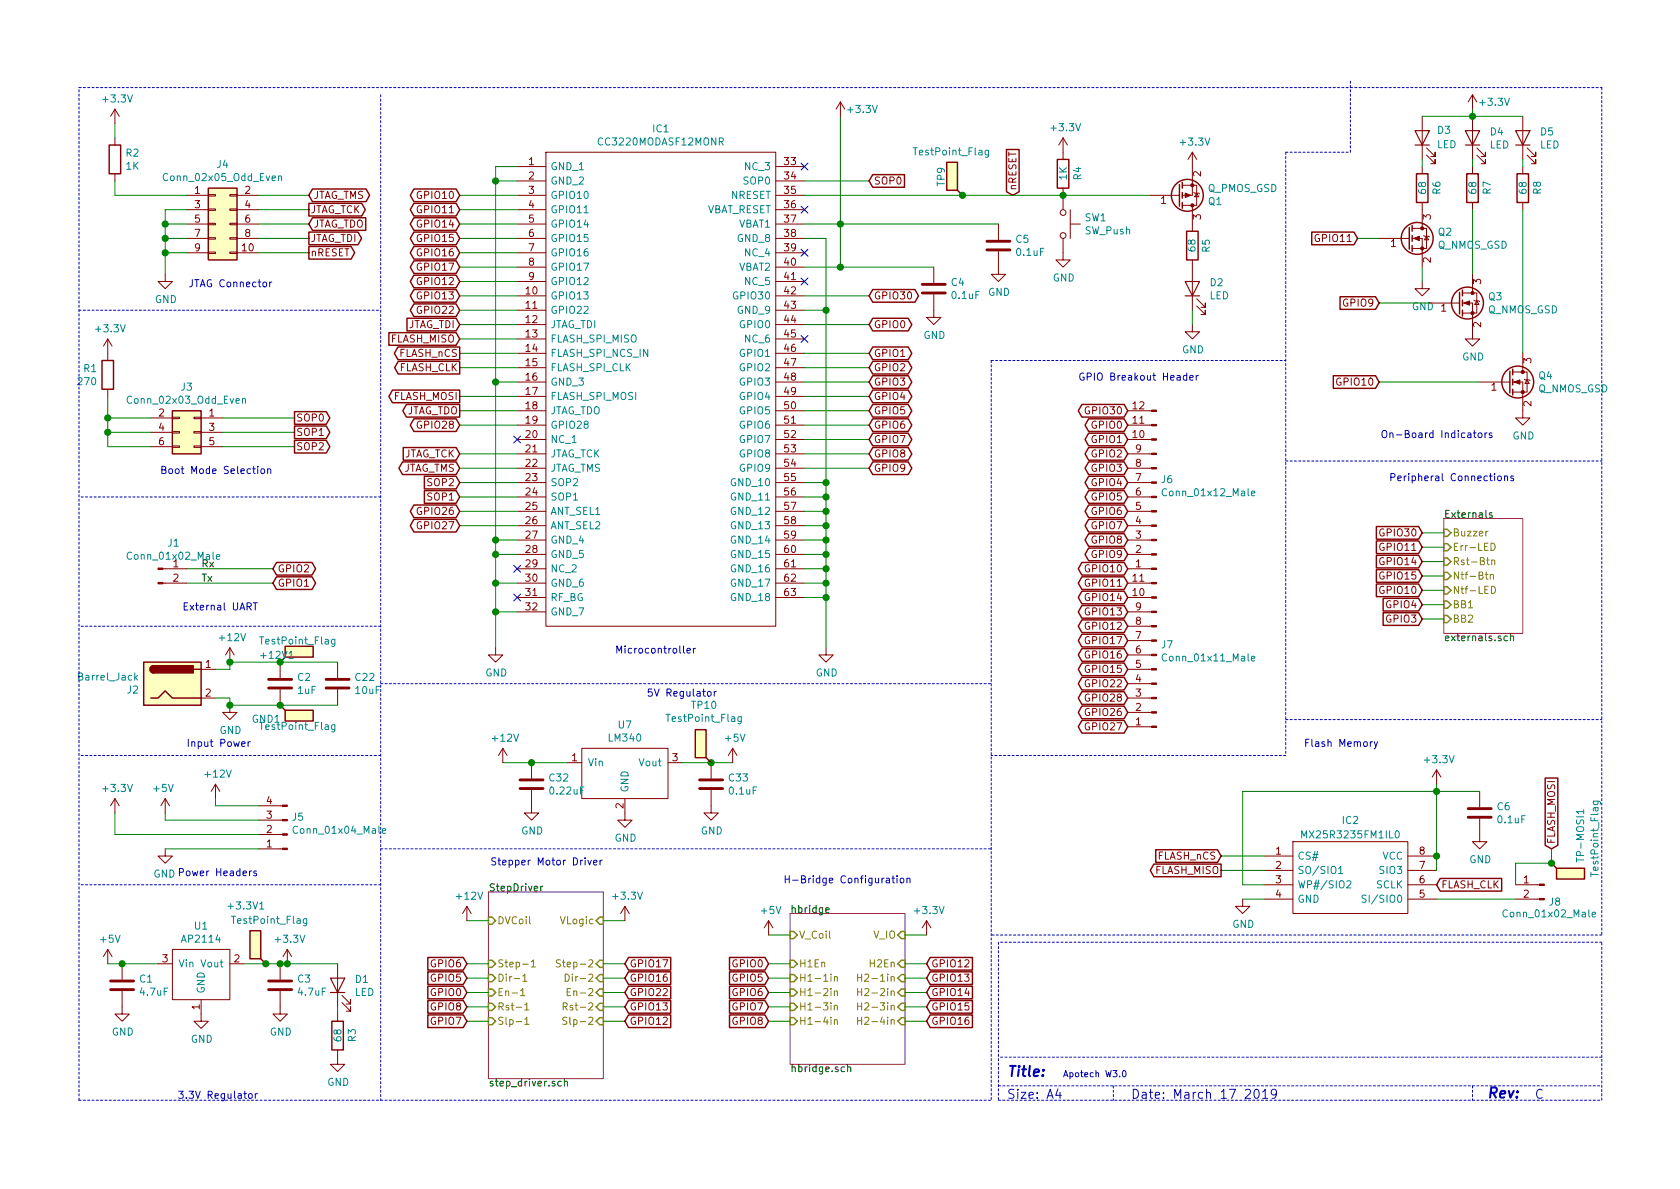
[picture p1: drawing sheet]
<svg xmlns="http://www.w3.org/2000/svg" width="297mm" height="210mm" viewBox="0 0 297 210" stroke-linecap="round" stroke-linejoin="round" font-family="sans-serif">
<defs><g id="words">
<g font-size="2.5" fill="#0000c2">
<text x="179.4" y="190.4">Title:</text>
<text x="263.8" y="194.2">Rev:</text>
</g>
<g font-size="2.2" fill="#0000c2">
<text x="179.3" y="194.3">Size: A4</text>
<text x="204.6" y="194.3">Date: March 17 2019</text>
<text x="271.4" y="194.3">C</text>
</g>
<g font-size="1.8" fill="#008484">
<text x="18.4" y="18.1">+3.3V</text>
<text x="115.5" y="23.4">IC1</text>
<text x="150.1" y="20">+3.3V</text>
<text x="186" y="23.2">+3.3V</text>
<text x="254.2" y="23.7">D3</text>
<text x="261.8" y="18.7">+3.3V</text>
<text x="263.5" y="23.9">D4</text>
<text x="272.4" y="23.9">D5</text>
<text x="22.3" y="27.7">R2</text>
<text x="38.4" y="29.7">J4</text>
<text x="106.1" y="25.7">CC3220MODASF12MONR</text>
<text x="161.9" y="27.5">TestPoint_Flag</text>
<text x="208.9" y="25.7">+3.3V</text>
<text x="254.1" y="26.2">LED</text>
<text x="263.4" y="26.3">LED</text>
<text x="272.3" y="26.3">LED</text>
<text x="22.3" y="30">1K</text>
<text x="29.3" y="32">Conn_02x05_Odd_Even</text>
<text x="97.3" y="30.1">GND_1</text>
<text x="97.3" y="32.6">GND_2</text>
<text x="97.3" y="35.2">GPIO10</text>
<text x="129.2" y="35.2">NRESET</text>
<text x="131.7" y="32.6">SOP0</text>
<text x="131.9" y="30.1">NC_3</text>
<text x="167.1" y="32.9" transform="rotate(-90 167.1 32.9)">TP9</text>
<text x="188.6" y="31.8" transform="rotate(-90 188.6 31.8)">1K</text>
<text x="191.2" y="31.8" transform="rotate(-90 191.2 31.8)">R4</text>
<text x="213.5" y="34">Q_PMOS_GSD</text>
<text x="252.1" y="34.2" transform="rotate(-90 252.1 34.2)">68</text>
<text x="254.7" y="34.3" transform="rotate(-90 254.7 34.3)">R6</text>
<text x="261" y="34.2" transform="rotate(-90 261 34.2)">68</text>
<text x="263.6" y="34.3" transform="rotate(-90 263.6 34.3)">R7</text>
<text x="269.9" y="34.2" transform="rotate(-90 269.9 34.2)">68</text>
<text x="272.5" y="34.3" transform="rotate(-90 272.5 34.3)">R8</text>
<text x="97.3" y="37.7">GPIO11</text>
<text x="97.3" y="40.3">GPIO14</text>
<text x="124.7" y="37.7">VBAT_RESET</text>
<text x="130.6" y="40.3">VBAT1</text>
<text x="191.8" y="39.1">SW1</text>
<text x="191.8" y="41.4">SW_Push</text>
<text x="213.7" y="36.3">Q1</text>
<text x="254.3" y="41.7">Q2</text>
<text x="97.3" y="42.8">GPIO15</text>
<text x="97.3" y="45.3">GPIO16</text>
<text x="97.3" y="47.9">GPIO17</text>
<text x="130.5" y="42.8">GND_8</text>
<text x="130.6" y="47.9">VBAT2</text>
<text x="131.9" y="45.3">NC_4</text>
<text x="179.7" y="42.9">C5</text>
<text x="179.8" y="45.3">0.1uF</text>
<text x="211.4" y="44.4" transform="rotate(-90 211.4 44.4)">68</text>
<text x="213.9" y="44.6" transform="rotate(-90 213.9 44.6)">R5</text>
<text x="254.2" y="44">Q_NMOS_GSD</text>
<text x="27.4" y="53.6">GND</text>
<text x="97.3" y="53">GPIO13</text>
<text x="97.3" y="50.4">GPIO12</text>
<text x="130" y="53">GPIO30</text>
<text x="131.9" y="50.4">NC_5</text>
<text x="168.2" y="50.6">C4</text>
<text x="168.4" y="52.9">0.1uF</text>
<text x="174.7" y="52.3">GND</text>
<text x="186.1" y="49.8">GND</text>
<text x="213.8" y="52.9">LED</text>
<text x="214" y="50.6">D2</text>
<text x="263.2" y="53.1">Q3</text>
<text x="17.1" y="58.8">+3.3V</text>
<text x="97.3" y="55.5">GPIO22</text>
<text x="97.3" y="58">JTAG_TDI</text>
<text x="130.5" y="55.5">GND_9</text>
<text x="131" y="58">GPIO0</text>
<text x="163.3" y="59.9">GND</text>
<text x="263.1" y="55.4">Q_NMOS_GSD</text>
<text x="14.8" y="65.8">R1</text>
<text x="97.3" y="60.6">FLASH_SPI_MISO</text>
<text x="97.3" y="63.1">FLASH_SPI_NCS_IN</text>
<text x="97.3" y="65.7">FLASH_SPI_CLK</text>
<text x="131" y="63.1">GPIO1</text>
<text x="131" y="65.7">GPIO2</text>
<text x="131.9" y="60.6">NC_6</text>
<text x="209" y="62.5">GND</text>
<text x="258.5" y="63.7">GND</text>
<text x="13.9" y="68.1">270</text>
<text x="22.9" y="71.4">Conn_02x03_Odd_Even</text>
<text x="32.1" y="69.1">J3</text>
<text x="97.3" y="68.2">GND_3</text>
<text x="97.3" y="70.7">FLASH_SPI_MOSI</text>
<text x="131" y="68.2">GPIO3</text>
<text x="131" y="70.7">GPIO4</text>
<text x="272" y="69.4">Q_NMOS_GSD</text>
<text x="272.1" y="67.1">Q4</text>
<text x="97.3" y="73.3">JTAG_TDO</text>
<text x="97.3" y="75.8">GPIO28</text>
<text x="131" y="73.3">GPIO5</text>
<text x="131" y="75.8">GPIO6</text>
<text x="267.4" y="77.7">GND</text>
<text x="97.3" y="78.4">NC_1</text>
<text x="97.3" y="80.9">JTAG_TCK</text>
<text x="97.3" y="83.4">JTAG_TMS</text>
<text x="131" y="78.4">GPIO7</text>
<text x="131" y="80.9">GPIO8</text>
<text x="131" y="83.4">GPIO9</text>
<text x="97.3" y="86">SOP2</text>
<text x="97.3" y="88.5">SOP1</text>
<text x="129.5" y="86">GND_10</text>
<text x="129.5" y="88.5">GND_11</text>
<text x="205.4" y="85.4">J6</text>
<text x="206" y="87.8">Conn_01x12_Male</text>
<text x="97.3" y="91.1">ANT_SEL1</text>
<text x="97.3" y="93.6">ANT_SEL2</text>
<text x="129.5" y="91.1">GND_12</text>
<text x="129.5" y="93.6">GND_13</text>
<text x="23" y="99">Conn_01x02_Male</text>
<text x="29.7" y="96.7">J1</text>
<text x="97.3" y="96.1">GND_4</text>
<text x="97.3" y="98.7">GND_5</text>
<text x="97.3" y="101.2">NC_2</text>
<text x="129.5" y="96.1">GND_14</text>
<text x="129.5" y="98.7">GND_15</text>
<text x="129.5" y="101.2">GND_16</text>
<text x="97.3" y="103.8">GND_6</text>
<text x="97.3" y="106.3">RF_BG</text>
<text x="129.5" y="103.8">GND_17</text>
<text x="129.5" y="106.3">GND_18</text>
<text x="38.9" y="113.4">+12V</text>
<text x="46.3" y="114">TestPoint_Flag</text>
<text x="97.3" y="108.8">GND_7</text>
<text x="46.4" y="116.5">+12V1</text>
<text x="85.8" y="119.6">GND</text>
<text x="144.2" y="119.6">GND</text>
<text x="205.4" y="114.6">J7</text>
<text x="206" y="117">Conn_01x11_Male</text>
<text x="14.1" y="120.3">Barrel_Jack</text>
<text x="22.5" y="122.7">J2</text>
<text x="52.7" y="120.4">C2</text>
<text x="52.7" y="122.7">1uF</text>
<text x="62.9" y="120.4">C22</text>
<text x="62.9" y="122.7">10uF</text>
<text x="122.4" y="125.3">TP10</text>
<text x="38.8" y="129.8">GND</text>
<text x="44.6" y="127.8">GND1</text>
<text x="46.3" y="129.1">TestPoint_Flag</text>
<text x="87.2" y="131.2">+12V</text>
<text x="107.7" y="131.1">LM340</text>
<text x="109.4" y="128.8">U7</text>
<text x="118.2" y="127.7">TestPoint_Flag</text>
<text x="128.3" y="131.2">+5V</text>
<text x="36.4" y="137.5">+12V</text>
<text x="103.9" y="135.5">Vin</text>
<text x="113.2" y="135.5">Vout</text>
<text x="252" y="135">+3.3V</text>
<text x="18.4" y="140">+3.3V</text>
<text x="27.2" y="140">+5V</text>
<text x="97.2" y="138.2">C32</text>
<text x="97.4" y="140.5">0.22uF</text>
<text x="111.1" y="140.2" transform="rotate(-90 111.1 140.2)">GND</text>
<text x="128.9" y="138.2">C33</text>
<text x="129" y="140.5">0.1uF</text>
<text x="264.7" y="143.3">C6</text>
<text x="51.7" y="145.1">J5</text>
<text x="52.3" y="147.4">Conn_01x04_Male</text>
<text x="92.2" y="147.6">GND</text>
<text x="108.7" y="148.8">GND</text>
<text x="123.9" y="147.6">GND</text>
<text x="230.8" y="148.3">MX25R3235FM1IL0</text>
<text x="237.4" y="145.7">IC2</text>
<text x="264.9" y="145.6">0.1uF</text>
<text x="27.1" y="155.2">GND</text>
<text x="229.4" y="152">CS#</text>
<text x="229.4" y="154.6">SO/SIO1</text>
<text x="244.1" y="154.6">SIO3</text>
<text x="244.4" y="152">VCC</text>
<text x="259.8" y="152.6">GND</text>
<text x="280.1" y="151.9" transform="rotate(-90 280.1 151.9)">TP-MOSI1</text>
<text x="282.6" y="154.6" transform="rotate(-90 282.6 154.6)">TestPoint_Flag</text>
<text x="40.6" y="160.8">+3.3V1</text>
<text x="80.8" y="159.1">+12V</text>
<text x="108.5" y="159.1">+3.3V</text>
<text x="134.7" y="161.6">+5V</text>
<text x="161.9" y="161.6">+3.3V</text>
<text x="229.4" y="157.1">WP#/SIO2</text>
<text x="229.4" y="159.6">GND</text>
<text x="242" y="159.6">SI/SIO0</text>
<text x="243.3" y="157.1">SCLK</text>
<text x="274" y="160.1">J8</text>
<text x="17.8" y="166.7">+5V</text>
<text x="32.4" y="166.7">AP2114</text>
<text x="34.4" y="164.4">U1</text>
<text x="41.4" y="163.4">TestPoint_Flag</text>
<text x="48.8" y="166.7">+3.3V</text>
<text x="217.9" y="164.1">GND</text>
<text x="266.3" y="162.2">Conn_01x02_Male</text>
<text x="24.7" y="173.8">C1</text>
<text x="31.5" y="171.1">Vin</text>
<text x="35.7" y="171.1">Vout</text>
<text x="52.7" y="173.8">C3</text>
<text x="62.9" y="173.8">D1</text>
<text x="24.9" y="176.1">4.7uF</text>
<text x="36.2" y="175.8" transform="rotate(-90 36.2 175.8)">GND</text>
<text x="52.8" y="176.1">4.7uF</text>
<text x="62.7" y="176.1">LED</text>
<text x="19.8" y="183.1">GND</text>
<text x="33.7" y="184.4">GND</text>
<text x="47.7" y="183.1">GND</text>
<text x="60.4" y="184.1" transform="rotate(-90 60.4 184.1)">68</text>
<text x="62.9" y="184.2" transform="rotate(-90 62.9 184.2)">R3</text>
<text x="57.9" y="192">GND</text>
</g>
<g font-size="1.8" fill="#840000">
<text x="93.5" y="29.2">1</text>
<text x="138.7" y="29.2">33</text>
<text x="34.4" y="34.3">1</text>
<text x="43.3" y="34.3">2</text>
<text x="55.4" y="35.2">JTAG_TMS</text>
<text x="74.1" y="35.2">GPIO10</text>
<text x="93.5" y="31.7">2</text>
<text x="93.5" y="34.3">3</text>
<text x="138.7" y="31.7">34</text>
<text x="138.7" y="34.3">35</text>
<text x="154.5" y="32.6">SOP0</text>
<text x="179.7" y="33.8" transform="rotate(-90 179.7 33.8)">nRESET</text>
<text x="212.3" y="31.2" transform="rotate(-90 212.3 31.2)">2</text>
<text x="34.4" y="36.8">3</text>
<text x="34.4" y="39.4">5</text>
<text x="34.4" y="41.9">7</text>
<text x="43.3" y="36.8">4</text>
<text x="43.3" y="39.4">6</text>
<text x="43.3" y="41.9">8</text>
<text x="54.9" y="37.7">JTAG_TCK</text>
<text x="55.4" y="40.3">JTAG_TDO</text>
<text x="74.1" y="37.7">GPIO11</text>
<text x="74.1" y="40.3">GPIO14</text>
<text x="93.5" y="36.8">4</text>
<text x="93.5" y="39.4">5</text>
<text x="93.5" y="41.9">6</text>
<text x="138.7" y="36.8">36</text>
<text x="138.7" y="39.4">37</text>
<text x="138.7" y="41.9">38</text>
<text x="205.3" y="36.1">1</text>
<text x="212.3" y="38.8" transform="rotate(-90 212.3 38.8)">3</text>
<text x="253" y="38.8" transform="rotate(-90 253 38.8)">3</text>
<text x="34.4" y="44.4">9</text>
<text x="42.8" y="44.4">10</text>
<text x="54.9" y="45.3">nRESET</text>
<text x="54.9" y="42.8">JTAG_TDI</text>
<text x="74.1" y="42.8">GPIO15</text>
<text x="74.1" y="45.3">GPIO16</text>
<text x="74.1" y="47.9">GPIO17</text>
<text x="93.5" y="44.4">7</text>
<text x="93.5" y="47">8</text>
<text x="138.7" y="44.4">39</text>
<text x="138.7" y="47">40</text>
<text x="232.8" y="42.8">GPIO11</text>
<text x="245.9" y="43.7">1</text>
<text x="253" y="46.5" transform="rotate(-90 253 46.5)">2</text>
<text x="74.1" y="50.4">GPIO12</text>
<text x="74.1" y="53">GPIO13</text>
<text x="93" y="52.1">10</text>
<text x="93.5" y="49.5">9</text>
<text x="138.7" y="49.5">41</text>
<text x="138.7" y="52.1">42</text>
<text x="154.5" y="53">GPIO30</text>
<text x="261.9" y="50.3" transform="rotate(-90 261.9 50.3)">3</text>
<text x="71.9" y="58">JTAG_TDI</text>
<text x="74.1" y="55.5">GPIO22</text>
<text x="93" y="54.6">11</text>
<text x="93" y="57.1">12</text>
<text x="93" y="59.7">13</text>
<text x="138.7" y="54.6">43</text>
<text x="138.7" y="57.1">44</text>
<text x="138.7" y="59.7">45</text>
<text x="154.5" y="58">GPIO0</text>
<text x="237.6" y="54.2">GPIO9</text>
<text x="249.6" y="54.9">GND 1</text>
<text x="261.9" y="57.9" transform="rotate(-90 261.9 57.9)">2</text>
<text x="69.1" y="60.6">FLASH_MISO</text>
<text x="70.5" y="65.7">FLASH_CLK</text>
<text x="70.6" y="63.1">FLASH_nCS</text>
<text x="93" y="62.2">14</text>
<text x="93" y="64.8">15</text>
<text x="138.7" y="62.2">46</text>
<text x="138.7" y="64.8">47</text>
<text x="154.5" y="63.1">GPIO1</text>
<text x="154.5" y="65.7">GPIO2</text>
<text x="270.8" y="64.2" transform="rotate(-90 270.8 64.2)">3</text>
<text x="69.6" y="70.7">FLASH_MOSI</text>
<text x="93" y="67.3">16</text>
<text x="93" y="69.8">17</text>
<text x="138.7" y="67.3">48</text>
<text x="138.7" y="69.8">49</text>
<text x="154.5" y="68.2">GPIO3</text>
<text x="154.5" y="70.7">GPIO4</text>
<text x="236.7" y="68.2">GPIO10</text>
<text x="263.7" y="69.1">1</text>
<text x="270.8" y="71.9" transform="rotate(-90 270.8 71.9)">2</text>
<text x="28.1" y="73.7">2</text>
<text x="28.1" y="76.2">4</text>
<text x="37" y="73.7">1</text>
<text x="37" y="76.2">3</text>
<text x="52.3" y="74.5">SOP0</text>
<text x="52.3" y="77.1">SOP1</text>
<text x="71.6" y="73.3">JTAG_TDO</text>
<text x="74.1" y="75.8">GPIO28</text>
<text x="93" y="72.4">18</text>
<text x="93" y="74.9">19</text>
<text x="93" y="77.5">20</text>
<text x="138.7" y="72.4">50</text>
<text x="138.7" y="74.9">51</text>
<text x="138.7" y="77.5">52</text>
<text x="154.5" y="73.3">GPIO5</text>
<text x="154.5" y="75.8">GPIO6</text>
<text x="192.2" y="73.3">GPIO30</text>
<text x="193.2" y="75.8">GPIO0</text>
<text x="200.3" y="77.5">10</text>
<text x="200.3" y="74.9">11</text>
<text x="200.3" y="72.4">12</text>
<text x="28.1" y="78.7">6</text>
<text x="37" y="78.7">5</text>
<text x="52.3" y="79.6">SOP2</text>
<text x="71.1" y="83.4">JTAG_TMS</text>
<text x="71.1" y="80.9">JTAG_TCK</text>
<text x="93" y="80">21</text>
<text x="93" y="82.5">22</text>
<text x="138.7" y="80">53</text>
<text x="138.7" y="82.5">54</text>
<text x="154.5" y="78.4">GPIO7</text>
<text x="154.5" y="80.9">GPIO8</text>
<text x="154.5" y="83.4">GPIO9</text>
<text x="193.2" y="78.4">GPIO1</text>
<text x="193.2" y="80.9">GPIO2</text>
<text x="193.2" y="83.4">GPIO3</text>
<text x="200.8" y="82.5">8</text>
<text x="200.8" y="80">9</text>
<text x="75.8" y="88.5">SOP1</text>
<text x="75.8" y="86">SOP2</text>
<text x="93" y="85.1">23</text>
<text x="93" y="87.6">24</text>
<text x="138.7" y="85.1">55</text>
<text x="138.7" y="87.6">56</text>
<text x="193.2" y="86">GPIO4</text>
<text x="193.2" y="88.5">GPIO5</text>
<text x="200.8" y="87.6">6</text>
<text x="200.8" y="85.1">7</text>
<text x="74.1" y="91.1">GPIO26</text>
<text x="74.1" y="93.6">GPIO27</text>
<text x="93" y="90.2">25</text>
<text x="93" y="92.7">26</text>
<text x="93" y="95.2">27</text>
<text x="138.7" y="90.2">57</text>
<text x="138.7" y="92.7">58</text>
<text x="138.7" y="95.2">59</text>
<text x="193.2" y="91.1">GPIO6</text>
<text x="193.2" y="93.6">GPIO7</text>
<text x="200.8" y="95.2">3</text>
<text x="200.8" y="92.7">4</text>
<text x="200.8" y="90.2">5</text>
<text x="244.3" y="94.9">GPIO30</text>
<text x="30.6" y="100.3">1</text>
<text x="49" y="101.2">GPIO2</text>
<text x="93" y="97.8">28</text>
<text x="93" y="100.3">29</text>
<text x="138.7" y="97.8">60</text>
<text x="138.7" y="100.3">61</text>
<text x="192.2" y="101.2">GPIO10</text>
<text x="193.2" y="96.1">GPIO8</text>
<text x="193.2" y="98.7">GPIO9</text>
<text x="200.8" y="100.3">1</text>
<text x="200.8" y="97.8">2</text>
<text x="244.3" y="97.4">GPIO11</text>
<text x="244.3" y="99.9">GPIO14</text>
<text x="30.6" y="102.9">2</text>
<text x="49" y="103.8">GPIO1</text>
<text x="93" y="102.9">30</text>
<text x="93" y="105.4">31</text>
<text x="93" y="107.9">32</text>
<text x="138.7" y="102.9">62</text>
<text x="138.7" y="105.4">63</text>
<text x="192.2" y="103.8">GPIO11</text>
<text x="192.2" y="106.3">GPIO14</text>
<text x="200.3" y="105.4">10</text>
<text x="200.3" y="102.9">11</text>
<text x="200.8" y="107.9">9</text>
<text x="244.3" y="105">GPIO10</text>
<text x="244.3" y="102.5">GPIO15</text>
<text x="245.3" y="107.6">GPIO4</text>
<text x="192.2" y="111.4">GPIO12</text>
<text x="192.2" y="108.8">GPIO13</text>
<text x="192.2" y="113.9">GPIO17</text>
<text x="200.8" y="113">7</text>
<text x="200.8" y="110.5">8</text>
<text x="245.3" y="110.1">GPIO3</text>
<text x="36.3" y="118.1">1</text>
<text x="192.2" y="119">GPIO15</text>
<text x="192.2" y="116.5">GPIO16</text>
<text x="200.8" y="118.1">5</text>
<text x="200.8" y="115.6">6</text>
<text x="36.3" y="123.2">2</text>
<text x="192.2" y="121.5">GPIO22</text>
<text x="192.2" y="124.1">GPIO28</text>
<text x="200.8" y="125.7">2</text>
<text x="200.8" y="123.2">3</text>
<text x="200.8" y="120.6">4</text>
<text x="192.2" y="126.6">GPIO26</text>
<text x="192.2" y="129.2">GPIO27</text>
<text x="200.8" y="128.3">1</text>
<text x="101.1" y="134.6">1</text>
<text x="118.9" y="134.6">3</text>
<text x="47.1" y="142.2">4</text>
<text x="110.2" y="143" transform="rotate(-90 110.2 143)">2</text>
<text x="47.1" y="149.9">1</text>
<text x="47.1" y="147.3">2</text>
<text x="47.1" y="144.8">3</text>
<text x="275" y="149.3" transform="rotate(-90 275 149.3)">FLASH_MOSI</text>
<text x="204.2" y="154.6">FLASH_MISO</text>
<text x="204.7" y="152">FLASH_nCS</text>
<text x="225.6" y="151.1">1</text>
<text x="225.6" y="153.7">2</text>
<text x="251" y="153.7">7</text>
<text x="251" y="151.1">8</text>
<text x="225.6" y="156.2">3</text>
<text x="225.6" y="158.7">4</text>
<text x="251" y="158.7">5</text>
<text x="251" y="156.2">6</text>
<text x="254.8" y="157.1">FLASH_CLK</text>
<text x="269.4" y="156.2">1</text>
<text x="269.4" y="158.7">2</text>
<text x="28.7" y="170.2">3</text>
<text x="41.4" y="170.2">2</text>
<text x="76.4" y="171.1">GPIO6</text>
<text x="76.4" y="173.6">GPIO5</text>
<text x="111.3" y="171.1">GPIO17</text>
<text x="111.3" y="173.6">GPIO16</text>
<text x="129.7" y="171.1">GPIO0</text>
<text x="129.7" y="173.6">GPIO5</text>
<text x="164.6" y="171.1">GPIO12</text>
<text x="164.6" y="173.6">GPIO13</text>
<text x="35.3" y="178.5" transform="rotate(-90 35.3 178.5)">1</text>
<text x="76.4" y="176.1">GPIO0</text>
<text x="76.4" y="178.7">GPIO8</text>
<text x="111.3" y="176.1">GPIO22</text>
<text x="111.3" y="178.7">GPIO13</text>
<text x="129.7" y="176.1">GPIO6</text>
<text x="129.7" y="178.7">GPIO7</text>
<text x="164.6" y="176.1">GPIO14</text>
<text x="164.6" y="178.7">GPIO15</text>
<text x="76.4" y="181.2">GPIO7</text>
<text x="111.3" y="181.2">GPIO12</text>
<text x="129.7" y="181.2">GPIO8</text>
<text x="164.6" y="181.2">GPIO16</text>
</g>
<g font-size="1.8" fill="#0000c2">
<text x="34.2" y="50.8">JTAG Connector</text>
<text x="193" y="67.3">GPIO Breakout Header</text>
<text x="247.1" y="77.5">On-Board Indicators</text>
<text x="30.8" y="83.8">Boot Mode Selection</text>
<text x="248.1" y="85.1">Peripheral Connections</text>
<text x="33.3" y="107.9">External UART</text>
<text x="110.3" y="115.6">Microcontroller</text>
<text x="114.3" y="123.2">5V Regulator</text>
<text x="34.3" y="132.1">Input Power</text>
<text x="232" y="132.1">Flash Memory</text>
<text x="32.9" y="154.9">Power Headers</text>
<text x="89.1" y="153">Stepper Motor Driver</text>
<text x="141.7" y="156.2">H-Bridge Configuration</text>
<text x="33.3" y="194.3">3.3V Regulator</text>
</g>
<g font-size="1.8">
<text x="255.3" y="91.6">Externals</text>
<text x="35.6" y="100.3">Rx</text>
<text x="35.6" y="102.9">Tx</text>
<text x="255.3" y="113.4">externals.sch</text>
<text x="86.4" y="157.6">StepDriver</text>
<text x="139.7" y="161.4">hbridge</text>
<text x="139.7" y="189.6">hbridge.sch</text>
<text x="86.4" y="192.1">step_driver.sch</text>
</g>
<g font-size="1.8" fill="#848400">
<text x="256.8" y="94.9">Buzzer</text>
<text x="256.8" y="97.4">Err-LED</text>
<text x="256.8" y="99.9">Rst-Btn</text>
<text x="256.8" y="102.5">Ntf-Btn</text>
<text x="256.8" y="105">Ntf-LED</text>
<text x="256.8" y="107.6">BB1</text>
<text x="256.8" y="110.1">BB2</text>
<text x="87.9" y="163.4">DVCoil</text>
<text x="99.3" y="163.4">VLogic</text>
<text x="141.2" y="166">V_Coil</text>
<text x="154.5" y="166">V_IO</text>
<text x="87.9" y="171.1">Step-1</text>
<text x="87.9" y="173.6">Dir-1</text>
<text x="99.7" y="171.1">Step-2</text>
<text x="101.1" y="173.6">Dir-2</text>
<text x="141.2" y="171.1">H1En</text>
<text x="141.2" y="173.6">H1-1in</text>
<text x="153.1" y="173.6">H2-1in</text>
<text x="154" y="171.1">H2En</text>
<text x="87.9" y="176.1">En-1</text>
<text x="87.9" y="178.7">Rst-1</text>
<text x="100.7" y="178.7">Rst-2</text>
<text x="101.3" y="176.1">En-2</text>
<text x="141.2" y="176.1">H1-2in</text>
<text x="141.2" y="178.7">H1-3in</text>
<text x="153.1" y="176.1">H2-2in</text>
<text x="153.1" y="178.7">H2-3in</text>
<text x="87.9" y="181.2">Slp-1</text>
<text x="100.8" y="181.2">Slp-2</text>
<text x="141.2" y="181.2">H1-4in</text>
<text x="153.1" y="181.2">H2-4in</text>
</g>
<text font-size="1.6" fill="#0000c2" x="189.1" y="190.5">Apotech W3.0</text>
</g></defs>
<g fill="none" stroke="#840000" stroke-width=".18">
<path d="M20.3 19.3v2.5M20.3 19.3l-.7 1.3M20.3 19.3l.8 1.3M148.6 18l-.8 1.3M148.6 18v2.6M148.6 18l.8 1.3M260.3 16.8v2.5M260.3 16.8l-.7 1.2M260.3 16.8l.8 1.2M20.3 24.4v1.2M20.3 30.7v1.3M33 34.5h3.8"/>
<path d="M33 37.1h3.8M33 39.6h3.8M36.8 39.5h1.3v.2h-1.3zM36.8 37h1.3v.2h-1.3zM36.8 34.4h1.3v.3h-1.3zM40.6 39.5h1.3v.2h-1.3zM40.6 37h1.3v.2h-1.3zM40.6 34.4h1.3v.3h-1.3zM41.9 34.5h3.8M41.9 37.1h3.8M41.9 39.6h3.8M91.4 29.5h5.1"/>
<path d="M91.4 32h5.1M91.4 34.5h5.1M91.4 37.1h5.1M91.4 39.6h5.1M96.5 26.9h40.7v83.8h-40.7zM137.2 29.5h5M137.2 32h5M137.2 34.5h5M137.2 37.1h5M137.2 39.6h5M170.2 34.5h.1M176.5 39.6v2.8"/>
<path d="M188 24.4v3.8M188 33.3v3.8M188 24.4l-.8 1.2M188 24.4l.7 1.2M189.2 39.6h1.8M189.2 37.1v5.1M203.2 34.5h5.1M208.3 34.5h.2M209 32.8h2.6v3.5h-.8M209 36.3h1.8M210.8 26.9v7.6h-1.8M210.8 36.3v4.6"/>
<path d="M210.8 26.9l-.7 1.3M210.8 26.9l.8 1.3M211.1 34l.1 .2h.8l.1 .1M211.6 34.2l.4 .6h-.8zM251.5 20.6v7.6M251.5 29.5v1.2M251.5 35.8v4.6M252.2 27.4l1.5 1.6v-.8v.8h-.7M252.2 26.2l1.5 1.5v-.8v.8h-.7M260.3 20.6v7.6M260.3 29.5v1.2M260.3 35.8v1.3"/>
<path d="M261.1 27.4l1.5 1.6v-.8v.8h-.7M261.1 26.2l1.5 1.5v-.8v.8h-.7M269.2 20.6v7.6M269.2 29.5v1.2M269.2 35.8v1.3M270 27.4l1.5 1.6v-.8v.8h-.7M270 26.2l1.5 1.5v-.8v.8h-.7M19 59.9v3.8M19 59.9l-.7 1.3M19 59.9l.8 1.3M29.2 48.5v1.3h1.3l-1.3 1.2-1.3-1.2h1.3M33 42.2h3.8"/>
<path d="M33 44.7h3.8M36.8 44.6h1.3v.2h-1.3zM36.8 42h1.3v.3h-1.3zM40.6 44.6h1.3v.2h-1.3zM40.6 42h1.3v.3h-1.3zM41.9 42.2h3.8M41.9 44.7h3.8M91.4 52.3h5.1M91.4 54.9h5.1M91.4 57.4h5.1M91.4 59.9h5.1M91.4 42.2h5.1"/>
<path d="M91.4 44.7h5.1M91.4 47.2h5.1M91.4 49.8h5.1M137.2 52.3h5M137.2 54.9h5M137.2 57.4h5M137.2 59.9h5M137.2 42.2h5M137.2 44.7h5M137.2 47.2h5M137.2 49.8h5M165.1 52.1v4h1.3l-1.3 1.3-1.3-1.3h1.3"/>
<path d="M165.1 47.2v2.8M176.5 44.4v4.1h1.3l-1.3 1.3-1.2-1.3h1.2M188 42.2v3.8h1.2l-1.2 1.2-1.3-1.2h1.3M210.8 57.4v1.3h1.3l-1.3 1.2-1.3-1.2h1.3M210.8 46v8.9M211.6 54.1l1.5 1.5v-.7v.7h-.8M211.6 52.8l1.5 1.6v-.8v.8h-.8M243.8 42.2h5.1M249 42.2h.2M249.7 42.2h1.8v5M249.7 40.4h1.8M251.5 49.8v1.2h1.2l-1.2 1.3-1.3-1.3h1.3"/>
<path d="M251.5 40.4h.7v3.5h-2.5M251.7 41.7l.1 .1h.8l.1 .1M252.2 41.8l.4 .6h-.8zM252.7 53.6h5.1M257.9 53.6h.2M258.6 53.6h1.7v6.3h1.3l-1.3 1.3-1.2-1.3h1.2M258.6 51.8h1.7M260.3 51.8h.8v3.6h-2.5M260.3 48.5v3.3M260.6 53.1l.1 .1h.8l.1 .1M261.1 53.2l.4 .6h-.8zM19 68.8v1.3"/>
<path d="M26.7 73.9h3.8M26.7 76.4h3.8M26.7 79h3.8M30.5 78.9h1.2v.2h-1.2zM30.5 76.3h1.2v.3h-1.2zM30.5 73.8h1.2v.2h-1.2zM34.3 78.9h1.3v.2h-1.3zM34.3 76.3h1.3v.3h-1.3zM34.3 73.8h1.3v.2h-1.3zM35.6 73.9h3.8M35.6 76.4h3.8M35.6 79h3.8"/>
<path d="M91.4 62.5h5.1M91.4 65h5.1M91.4 67.6h5.1M91.4 70.1h5.1M91.4 72.6h5.1M91.4 75.2h5.1M91.4 77.7h5.1M137.2 62.5h5M137.2 65h5M137.2 67.6h5M137.2 70.1h5M137.2 72.6h5"/>
<path d="M137.2 75.2h5M137.2 77.7h5M199.4 72.6h4.2M199.4 75.2h4.2M199.4 77.7h4.2M261.6 67.6h5.1M266.8 67.6h.2M267.5 67.6h1.7v6.3h1.3l-1.3 1.3-1.2-1.3h1.2M267.5 65.8h1.7M269.2 65.8h.8v3.5h-2.5M269.2 62.5v3.3M269.5 67.1l.1 .1h.8l.1 .1"/>
<path d="M270 67.2l.4 .6h-.8zM91.4 80.3h5.1M91.4 82.8h5.1M91.4 85.3h5.1M91.4 87.9h5.1M91.4 90.4h5.1M91.4 93h5.1M91.4 95.5h5.1M91.4 98h5.1M137.2 80.3h5M137.2 82.8h5M137.2 85.3h5"/>
<path d="M137.2 87.9h5M137.2 90.4h5M137.2 93h5M137.2 95.5h5M137.2 98h5M199.4 80.3h4.2M199.4 82.8h4.2M199.4 85.3h4.2M199.4 87.9h4.2M199.4 90.4h4.2M199.4 93h4.2M199.4 95.5h4.2"/>
<path d="M199.4 98h4.2M28.8 100.6h4.2M28.8 103.1h4.2M35.6 118.4h2.5M40.6 114.5l-.7 1.3M40.6 114.5v2.6M40.6 114.5l.8 1.3M49.5 117.1v2.8M59.7 117.1v2.8M87.6 114.5v1.3h1.3l-1.3 1.3-1.2-1.3h1.2M91.4 100.6h5.1M91.4 103.1h5.1"/>
<path d="M91.4 105.7h5.1M91.4 108.2h5.1M137.2 100.6h5M137.2 103.1h5M137.2 105.7h5M146 114.5v1.3h1.3l-1.3 1.3-1.2-1.3h1.2M199.4 100.6h4.2M199.4 103.1h4.2M199.4 105.7h4.2M199.4 108.2h4.2M199.4 118.4h4.2M199.4 110.7h4.2"/>
<path d="M199.4 113.3h4.2M199.4 115.8h4.2M35.6 123.4h2.5M38.1 138.7l-.8 1.2M38.1 138.7v2.5M38.1 138.7l.8 1.2M40.6 124.7v1.3h1.3l-1.3 1.2-1.2-1.2h1.2M49.5 124.7h.1M49.5 121.9v2.8M59.7 121.9v2.8M88.9 132.3l-.8 1.3M88.9 132.3v2.6"/>
<path d="M88.9 132.3l.8 1.3M94 139.7v4.1h1.2l-1.2 1.2-1.3-1.2h1.3M94 134.9v2.8M100.3 134.9h2.6M102.9 132.3h15.2v8.9h-15.2zM118.1 134.9h2.5M125.7 139.7v4.1h1.3l-1.3 1.2-1.2-1.2h1.2M125.7 134.9h.1M125.7 134.9v2.8M129.5 132.3l-.7 1.3M129.5 132.3v2.6M129.5 132.3l.8 1.3"/>
<path d="M199.4 123.4h4.2M199.4 120.9h4.2M199.4 126h4.2M199.4 128.5h4.2M254 136.1l-.8 1.3M254 136.1v2.6M254 136.1l.8 1.3M261.6 139.9v2.8M20.3 141.2v2.6M20.3 141.2l-.7 1.3M20.3 141.2l.8 1.3M29.2 150.1v1.3h-1.3l1.3 1.2 1.3-1.2h-1.3"/>
<path d="M29.2 141.2l.8 1.3M29.2 141.2v2.6M29.2 141.2l-.8 1.3M45.7 142.5h4.2M45.7 145h4.2M45.7 147.6h4.2M45.7 150.1h4.2M110.5 141.2v3.8h1.3l-1.3 1.3-1.3-1.3h1.3M219.7 159v1.3h1.3l-1.3 1.2-1.3-1.2h1.3M223.5 151.4h5.1M223.5 153.9h5.1M223.5 156.5h5.1"/>
<path d="M223.5 159h5.1M228.6 148.8h20.3v12.7h-20.3zM248.9 151.4h5.1M248.9 153.9h5.1M248.9 156.5h5.1M248.9 159h5.1M261.6 144.8v4h1.3l-1.3 1.3-1.3-1.3h1.3M268 156.5h4.2M268 159h4.2M274.3 152.6h.1M19 167.9v2.5M19 167.9l-.7 1.3"/>
<path d="M19 167.9l.8 1.3M21.6 175.3v4h1.3l-1.3 1.3-1.3-1.3h1.3M21.6 170.4v2.8M27.9 170.4h2.6M30.5 167.9h10.1v8.9h-10.1zM35.6 176.8v3.8h1.2l-1.2 1.3-1.3-1.3h1.3M40.6 170.4h2.6M47 170.4h.1M49.5 175.3v4h1.3l-1.3 1.3-1.2-1.3h1.2M49.5 170.4v2.8M50.8 167.9l-.8 1.3M50.8 167.9v2.5"/>
<path d="M50.8 167.9l.8 1.3M59.7 170.4v7.6M59.7 179.3v1.3M60.5 177.3l1.5 1.5v-.8v.8h-.8M60.5 176l1.5 1.5v-.7v.7h-.8M82.5 160.3l-.7 1.2M82.5 160.3v2.5M82.5 160.3l.8 1.2M110.5 160.3l-.8 1.2M110.5 160.3v2.5M110.5 160.3l.8 1.2M135.9 162.8l-.8 1.3"/>
<path d="M135.9 162.8v2.5M135.9 162.8l.8 1.3M163.8 162.8l-.7 1.3M163.8 162.8v2.5M163.8 162.8l.8 1.3M59.7 185.7v2.5h1.3l-1.3 1.3-1.3-1.3h1.3"/>
<circle cx="188" cy="37.6" r=".51"/>
<circle cx="188" cy="41.7" r=".51"/>
</g>
<g fill="none" stroke="#008484" stroke-width=".18">
<path d="M49.3 31.2l.1-.1 .3 .1 .1 .7M49.3 31.1v.8M103.3 37.6h.7M174.8 26.6v1l-.3 .2h-.3M174.8 26.6h-.4l-.2 .2 .1 .6h.5M42.9 70.6l.2-.1h.3v.8M42.9 70.5v.8M38.3 98.5l.6-.1-.1-.3h-.4l-.1 .1v.7h.5M221.3 87.2l.6-.1-.1-.2-.4-.1-.1 .2v.6h.5M24 119.8l.3 .5M24.3 119.4l-.5 .5M51.1 116.4h.7"/>
<path d="M59.2 113v1.1l-.2 .2-.4-.1M59.2 113.1l-.3-.1-.3 .3 .1 .5h.5M221.3 116.5l.6-.1-.1-.3-.4-.1-.1 .2v.6h.5M59.2 128.2v1l-.2 .2h-.4M59.2 128.2h-.3l-.3 .2 .1 .6h.5M131.1 126.7v1.1l-.3 .2-.3-.1M131.1 126.8l-.4-.1-.2 .3 .1 .5h.5M67.6 146.9l.6-.1-.1-.2-.3-.1-.2 .2 .1 .6h.4M230.1 148.2v-1.3l.5 .9 .4-.9v1.3M236.7 153.6l.4-.4v1.3M236.7 154.5h.7M238.1 155.9l.5-.2 .2 .2 .1 .2-.1 .2-.7 .7h.8"/>
<path d="M241.5 158.4l-.5-.1-.1 .1v.4l.5 .2 .1 .3-.2 .3-.5-.1M246.8 147l.2-.1a.67 .67 0 0 1 .4 .6 .67 .67 0 0 1-.4 .7l-.3-.5zM280 143.2v.7M281.7 141.7h1l.3 .2-.1 .3M281.8 141.7l-.1 .3 .2 .3 .6-.1v-.5M45.9 160.8h.8M54.2 162.5v1l-.2 .2-.3-.1M54.2 162.5h-.3l-.3 .2 .1 .5h.5M281.5 161.7l.6-.1v-.2l-.4-.1-.2 .2 .1 .6h.5"/>
</g>
<g fill="none" stroke="#008400" stroke-width=".18">
<path d="M260.3 19.3v1.3M20.3 32v2.5h12.7M20.3 21.8v2.6M29.2 39.6h3.8M33 37.1h-3.8v11.4M45.7 39.6h8.9M45.7 34.5h8.9M45.7 37.1h8.9M81.3 39.6h10.1M81.3 34.5h10.1M81.3 37.1h10.1M87.6 32h3.8"/>
<path d="M91.4 29.5h-3.8v85M142.2 32h11.5M142.2 39.6h34.3M142.2 34.5h61M148.6 20.6v26.6M251.5 28.2v1.3M251.5 20.6h17.7M260.3 28.2v1.3M260.3 37.1v11.4M269.2 28.2v1.3M269.2 37.1v25.4M29.2 42.2h3.8"/>
<path d="M29.2 44.7h3.8M45.7 42.2h8.9M45.7 44.7h8.9M81.3 42.2h10.1M81.3 54.9h10.1M81.3 44.7h10.1M81.3 47.2h10.1M81.3 49.8h10.1M81.3 52.3h10.1M81.3 57.4h10.1M81.3 59.9h10.1M142.2 42.2h3.8v72.3"/>
<path d="M142.2 54.9h3.8M142.2 47.2h22.9M142.2 52.3h11.5M142.2 57.4h11.5M210.8 54.9v2.5M240 42.2h3.8M243.8 53.6h8.9M251.5 47.2v2.6M19 73.9h7.7M19 76.4h7.7M19 70.1v8.9h7.7M39.4 73.9h12.7"/>
<path d="M39.4 76.4h12.7M39.4 79h12.7M81.3 62.5h10.1M81.3 65h10.1M81.3 70.1h10.1M81.3 72.6h10.1M81.3 75.2h10.1M87.6 67.6h3.8M142.2 67.6h11.5M142.2 62.5h11.5M142.2 65h11.5M142.2 70.1h11.5"/>
<path d="M142.2 72.6h11.5M142.2 75.2h11.5M142.2 77.7h11.5M243.8 67.6h17.8M81.3 85.3h10.1M81.3 87.9h10.1M81.3 90.4h10.1M81.3 93h10.1M81.3 80.3h10.1M81.3 82.8h10.1M87.6 95.5h3.8M87.6 98h3.8"/>
<path d="M142.2 95.5h3.8M142.2 98h3.8M142.2 85.3h3.8M142.2 87.9h3.8M142.2 90.4h3.8M142.2 93h3.8M142.2 80.3h11.5M142.2 82.8h11.5M251.5 99.3h3.8M251.5 96.8h3.8M251.5 94.2h3.8M33 103.1h15.3"/>
<path d="M33 100.6h15.3M59.7 117.1h-19.1v1.3h-2.5M87.6 103.1h3.8M87.6 108.2h3.8M142.2 103.1h3.8M142.2 100.6h3.8M142.2 105.7h3.8M251.5 109.5h3.8M251.5 106.9h3.8M251.5 104.4h3.8M251.5 101.8h3.8M38.1 123.4h2.5v1.3h19.1"/>
<path d="M88.9 134.9h11.4M120.6 134.9h8.9M254 138.7v15.2M261.6 139.9h-41.9v16.6h3.8M20.3 143.8v3.8h25.4M29.2 143.8v1.2h16.5M29.2 150.1h16.5M38.1 141.2v1.3h7.6M215.9 151.4h7.6M215.9 153.9h7.6M219.7 159h3.8M254 159h14"/>
<path d="M274.3 150.1v2.5h-6.3v3.9M19 170.4h8.9M43.2 170.4h16.5M59.7 178v1.3M82.5 170.4h3.9M82.5 162.8h3.9M82.5 173h3.9M82.5 175.5h3.9M82.5 178h3.9M106.7 170.4h3.8M106.7 162.8h3.8M106.7 173h3.8"/>
<path d="M106.7 175.5h3.8M106.7 178h3.8M135.9 170.4h3.8M135.9 173h3.8M135.9 175.5h3.8M135.9 178h3.8M135.9 165.3h3.8M160 170.4h3.8M160 173h3.8M160 175.5h3.8M160 178h3.8M160 165.3h3.8"/>
<path d="M82.5 180.6h3.9M106.7 180.6h3.8M135.9 180.6h3.8M160 180.6h3.8"/>
</g>
<g fill="#008400" stroke="#008400" stroke-width=".25">
<circle cx="87.6" cy="95.5" r=".51"/>
<circle cx="87.6" cy="98" r=".51"/>
<circle cx="87.6" cy="103.1" r=".51"/>
<circle cx="87.6" cy="108.2" r=".51"/>
<circle cx="146.1" cy="87.9" r=".51"/>
<circle cx="146.1" cy="90.4" r=".51"/>
<circle cx="146.1" cy="93" r=".51"/>
<circle cx="146.1" cy="95.5" r=".51"/>
<circle cx="146.1" cy="98" r=".51"/>
<circle cx="148.6" cy="39.6" r=".51"/>
<circle cx="148.6" cy="47.2" r=".51"/>
<circle cx="29.2" cy="44.7" r=".51"/>
<circle cx="29.2" cy="42.2" r=".51"/>
<circle cx="29.2" cy="39.6" r=".51"/>
<circle cx="40.6" cy="124.7" r=".51"/>
<circle cx="254" cy="151.4" r=".51"/>
<circle cx="254" cy="139.9" r=".51"/>
<circle cx="260.3" cy="20.6" r=".51"/>
<circle cx="19" cy="76.4" r=".51"/>
<circle cx="19" cy="73.9" r=".51"/>
<circle cx="87.6" cy="32" r=".51"/>
<circle cx="87.6" cy="67.6" r=".51"/>
<circle cx="146.1" cy="100.6" r=".51"/>
<circle cx="146.1" cy="103.1" r=".51"/>
<circle cx="146.1" cy="105.7" r=".51"/>
<circle cx="146.1" cy="54.9" r=".51"/>
<circle cx="146.1" cy="85.3" r=".51"/>
<circle cx="49.5" cy="117.1" r=".51"/>
<circle cx="188" cy="34.5" r=".51"/>
<circle cx="21.6" cy="170.4" r=".51"/>
<circle cx="49.5" cy="170.4" r=".51"/>
<circle cx="47" cy="170.4" r=".51"/>
<circle cx="49.5" cy="124.7" r=".51"/>
<circle cx="274.3" cy="152.6" r=".51"/>
<circle cx="50.8" cy="170.4" r=".51"/>
<circle cx="170.2" cy="34.5" r=".51"/>
<circle cx="94" cy="134.9" r=".51"/>
<circle cx="125.7" cy="134.9" r=".51"/>
<circle cx="40.6" cy="117.1" r=".51"/>
</g>
<g fill="none" stroke="#000084" stroke-width=".18">
<path d="M141.6 28.8l1.2 1.3M141.6 36.5l1.2 1.2M142.8 28.8l-1.2 1.3M142.8 36.5l-1.2 1.2M141.6 44.1l1.2 1.2M141.6 49.2l1.2 1.2M141.6 59.3l1.2 1.2M142.8 49.2l-1.2 1.2M142.8 44.1l-1.2 1.2M142.8 59.3l-1.2 1.2M90.8 77.1l1.2 1.2M92 77.1l-1.2 1.2"/>
<path d="M90.8 100l1.2 1.2M92 100l-1.2 1.2M90.8 105l1.2 1.3M92 105l-1.2 1.3"/>
</g>
<g fill="none" stroke="#840000" stroke-width=".51">
<path d="M163.1 51.8h4M163.1 50.3h4M174.5 44.2h4.1M174.5 42.7h4.1M47.5 121.7h4.1M47.5 120.1h4.1M57.7 121.7h4M57.7 120.1h4M91.9 139.4h4.1M91.9 137.9h4.1M123.7 139.4h4.1M123.7 137.9h4.1"/>
<path d="M259.6 144.5h4.1M259.6 143h4.1M19.6 175h4M19.6 173.5h4M47.5 175h4.1M47.5 173.5h4.1"/>
</g>
<path d="M250.2 23.1h2.5l-1.2 2.5zM250.2 25.6h2.5M259.1 23.1h2.5l-1.3 2.5zM259.1 25.6h2.5M268 23.1h2.5l-1.3 2.5zM268 25.6h2.5M209.5 49.8h2.6l-1.3 2.5zM209.5 52.3h2.6M58.4 173h2.6l-1.3 2.5zM58.4 175.5h2.6" fill="none" stroke="#840000" stroke-width=".2"/>
<g fill="none" stroke="#840000" stroke-width=".25">
<path d="M19.3 25.6h2v5.1h-2zM36.8 33.3h5.1v12.7h-5.1zM54.6 36h9.4l.6 1.1-.6 1.1h-9.4zM55.2 38.5h9.5v2.2h-9.5l-.6-1.1zM55.2 33.4h9.5l.7 1.1-.7 1.2h-9.5l-.6-1.2zM73.2 33.4h7.4l.7 1.1-.7 1.2h-7.4l-.7-1.2zM73.2 36h7.4l.7 1.1-.7 1.1h-7.4l-.7-1.1zM73.2 38.5h7.4l.7 1.1-.7 1.1h-7.4l-.7-1.1zM154.3 30.9h5.6v2.2h-5.6l-.6-1.1zM167.4 28.7h1.9v4.9h-1.9zM169.3 33.6l.9 .9M178 26.4h2.2v7.5l-1.1 .6-1.1-.6z"/>
<path d="M186.9 28.2h2.1v5.1h-2.1zM208.5 32.6v3.8M209 32.3v1M209 34v1M209 35.8v1M249.7 39.9v1M250.4 30.7h2.1v5.1h-2.1zM259.3 30.7h2.1v5.1h-2.1zM268.2 30.7h2.1v5.1h-2.1zM54.6 43.6h7.5l.6 1.1-.6 1.1h-7.5zM54.6 41h8.7l.6 1.2-.6 1.1h-8.7zM68.8 58.8h11.8l.7 1.1-.7 1.2h-11.8z"/>
<path d="M72 56.3h8.6l.7 1.1-.7 1.1h-8.6zM73.2 41h7.4l.7 1.2-.7 1.1h-7.4l-.7-1.1zM73.2 43.6h7.4l.7 1.1-.7 1.1h-7.4l-.7-1.1zM73.2 46.1h7.4l.7 1.1-.7 1.2h-7.4l-.7-1.2zM73.2 48.7h7.4l.7 1.1-.7 1.1h-7.4l-.7-1.1zM73.2 51.2h7.4l.7 1.1-.7 1.1h-7.4l-.7-1.1zM73.2 53.7h7.4l.7 1.2-.7 1.1h-7.4l-.7-1.1zM154.3 51.2h7.5l.6 1.1-.6 1.1h-7.5l-.6-1.1zM154.3 56.3h6.3l.6 1.1-.6 1.1h-6.3l-.6-1.1zM209.8 40.9h2v5.1h-2zM231.9 41h7.5l.6 1.2-.6 1.1h-7.5zM236.9 52.5h6.3l.6 1.1-.6 1.1h-6.3z"/>
<path d="M249.2 40.3v3.8M249.7 41.7v1M249.7 43.4v1M258.1 51.7v3.8M258.6 51.3v1M258.6 53.1v1M258.6 54.9v1M18 63.7h2.1v5.1h-2.1zM30.5 72.6h5.1v7.7h-5.1zM52.1 72.8h5.6l.6 1.1-.6 1.1h-5.6zM52.1 75.3h5.6l.6 1.1-.6 1.2h-5.6zM52.1 77.9h5.6l.6 1.1-.6 1.1h-5.6z"/>
<path d="M69.4 69h11.9v2.2h-11.9l-.6-1.1zM70.4 61.4h10.9v2.2h-10.9l-.7-1.1zM70.4 63.9h10.9v2.2h-10.9l-.6-1.1zM71.3 79.1h9.3l.7 1.2-.7 1.1h-9.3zM71.9 71.5h9.4v2.3h-9.4l-.7-1.2zM73.2 74.1h7.4l.7 1.1-.7 1.1h-7.4l-.7-1.1zM154.3 66.4h6.3l.6 1.2-.6 1.1h-6.3l-.6-1.1zM154.3 69h6.3l.6 1.1-.6 1.1h-6.3l-.6-1.1zM154.3 71.5h6.3l.6 1.1-.6 1.2h-6.3l-.6-1.2zM154.3 74.1h6.3l.6 1.1-.6 1.1h-6.3l-.6-1.1zM154.3 76.6h6.3l.6 1.1-.6 1.1h-6.3l-.6-1.1zM154.3 79.1h6.3l.6 1.2-.6 1.1h-6.3l-.6-1.1z"/>
<path d="M154.3 61.4h6.3l.6 1.1-.6 1.1h-6.3l-.6-1.1zM154.3 63.9h6.3l.6 1.1-.6 1.1h-6.3l-.6-1.1zM191.3 71.5h7.5l.6 1.1-.6 1.2h-7.5l-.6-1.2zM192.5 74.1h6.3l.6 1.1-.6 1.1h-6.3l-.7-1.1zM192.5 76.6h6.3l.6 1.1-.6 1.1h-6.3l-.7-1.1zM192.5 79.1h6.3l.6 1.2-.6 1.1h-6.3l-.7-1.1zM235.7 66.4h7.5l.6 1.2-.6 1.1h-7.5zM267 65.7v3.8M267.5 65.3v1M267.5 67.1v1M267.5 68.8v1M48.9 99.5h6.3l.6 1.1-.6 1.1h-6.3l-.6-1.1z"/>
<path d="M71.2 81.7h9.4l.7 1.1-.7 1.1h-9.4l-.7-1.1zM73.2 89.3h7.4l.7 1.1-.7 1.1h-7.4l-.7-1.1zM73.2 91.8h7.4l.7 1.2-.7 1.1h-7.4l-.7-1.1zM75 86.8h5.6l.7 1.1-.7 1.1h-5.6zM75 84.2h5.6l.7 1.1-.7 1.2h-5.6zM154.3 81.7h6.3l.6 1.1-.6 1.1h-6.3l-.6-1.1zM191.3 99.5h7.5l.6 1.1-.6 1.1h-7.5l-.6-1.1zM192.5 81.7h6.3l.6 1.1-.6 1.1h-6.3l-.7-1.1zM192.5 84.2h6.3l.6 1.1-.6 1.2h-6.3l-.7-1.2zM192.5 86.8h6.3l.6 1.1-.6 1.1h-6.3l-.7-1.1zM192.5 89.3h6.3l.6 1.1-.6 1.1h-6.3l-.7-1.1zM192.5 91.8h6.3l.6 1.2-.6 1.1h-6.3l-.7-1.1z"/>
<path d="M192.5 94.4h6.3l.6 1.1-.6 1.1h-6.3l-.7-1.1zM192.5 96.9h6.3l.6 1.1-.6 1.2h-6.3l-.7-1.2zM243.4 93.1h7.4l.7 1.1-.7 1.1h-7.4zM243.4 95.7h7.4l.7 1.1-.7 1.1h-7.4zM243.4 98.2h7.4l.7 1.1-.7 1.1h-7.4zM25.4 117.1h10.2v7.6h-10.2zM27.2 117.7a.63 .63 0 0 0-.7 .7 .63 .63 0 0 0 .7 .6M34.3 118.4h1.3M48.9 102h6.3l.6 1.1-.6 1.1h-6.3l-.6-1.1zM50.4 114.3h5v1.9h-5zM191.3 102h7.5l.6 1.1-.6 1.1h-7.5l-.6-1.1zM191.3 109.6h7.5l.6 1.1-.6 1.2h-7.5l-.6-1.2z"/>
<path d="M191.3 107.1h7.5l.6 1.1-.6 1.1h-7.5l-.6-1.1zM191.3 104.5h7.5l.6 1.2-.6 1.1h-7.5l-.6-1.1zM191.3 117.2h7.5l.6 1.2-.6 1.1h-7.5l-.6-1.1zM191.3 114.7h7.5l.6 1.1-.6 1.1h-7.5l-.6-1.1zM191.3 112.2h7.5l.6 1.1-.6 1.1h-7.5l-.6-1.1zM191.3 119.8h7.5l.6 1.1-.6 1.1h-7.5l-.6-1.1zM243.4 103.3h7.4l.7 1.1-.7 1.1h-7.4zM243.4 100.7h7.4l.7 1.1-.7 1.2h-7.4zM244.6 105.8h6.2l.7 1.1-.7 1.1h-6.2zM244.6 108.4h6.2l.7 1.1-.7 1.1h-6.2zM26.7 123.4h1.2l1.3-1.2 1.3 1.2h5.1M49.5 124.7l.9 .9"/>
<path d="M50.4 125.6h5v1.9h-5zM122.9 129h1.9v5h-1.9zM124.8 134l.9 .9M191.3 124.9h7.5l.6 1.1-.6 1.1h-7.5l-.6-1.1zM191.3 127.4h7.5l.6 1.1-.6 1.1h-7.5l-.6-1.1zM191.3 122.3h7.5l.6 1.1-.6 1.2h-7.5l-.6-1.2zM273.2 137.6h2.2v11.9l-1.1 .6-1.1-.6zM204 152.8h11.9v2.2h-11.9l-.6-1.1zM204.3 150.3h11l.6 1.1-.6 1.1h-11zM254.6 155.3h10.9v2.3h-10.9l-.6-1.1zM274.3 152.6l.9 .9M275.2 153.5h5v1.9h-5z"/>
<path d="M44.2 164.6h1.9v4.9h-1.9zM46.1 169.5l.9 .9M75.6 169.3h6.3l.6 1.1-.6 1.1h-6.3zM75.6 171.9h6.3l.6 1.1-.6 1.1h-6.3zM75.6 174.4h6.3l.6 1.1-.6 1.1h-6.3zM75.6 176.9h6.3l.6 1.1-.6 1.2h-6.3zM75.6 179.5h6.3l.6 1.1-.6 1.1h-6.3zM111.1 169.3h7.5v2.2h-7.5l-.6-1.1zM111.1 171.9h7.5v2.2h-7.5l-.6-1.1zM111.1 174.4h7.5v2.2h-7.5l-.6-1.1zM111.1 176.9h7.5v2.3h-7.5l-.6-1.2zM111.1 179.5h7.5v2.2h-7.5l-.6-1.1z"/>
<path d="M129 169.3h6.3l.6 1.1-.6 1.1h-6.3zM129 171.9h6.3l.6 1.1-.6 1.1h-6.3zM129 174.4h6.3l.6 1.1-.6 1.1h-6.3zM129 176.9h6.3l.6 1.1-.6 1.2h-6.3zM129 179.5h6.3l.6 1.1-.6 1.1h-6.3zM164.5 169.3h7.4v2.2h-7.4l-.7-1.1zM164.5 171.9h7.4v2.2h-7.4l-.7-1.1zM164.5 174.4h7.4v2.2h-7.4l-.7-1.1zM164.5 176.9h7.4v2.3h-7.4l-.7-1.2zM164.5 179.5h7.4v2.2h-7.4l-.7-1.1zM58.7 180.6h2v5.1h-2z"/>
<circle cx="209.9" cy="34.5" r="2.82"/>
<circle cx="250.6" cy="42.2" r="2.82"/>
<circle cx="259.5" cy="53.6" r="2.82"/>
<circle cx="268.4" cy="67.6" r="2.82"/>
</g>
<g fill="#ffffc2" stroke="#ffffc2" stroke-width=".18">
<path d="M36.8 33.3h5.1v12.7h-5.1z"/>
<path d="M30.5 72.6h5.1v7.7h-5.1z"/>
<path d="M25.4 117.1h10.2v7.6h-10.2z"/>
<path d="M50.4 114.3h5v1.9h-5z"/>
<path d="M44.2 164.6h1.9v4.9h-1.9z"/>
<path d="M50.4 125.6h5v1.9h-5z"/>
<path d="M275.2 153.5h5v1.9h-5z"/>
<path d="M167.4 28.7h1.9v4.9h-1.9z"/>
<path d="M122.9 129h1.9v5h-1.9z"/>
</g>
<g fill="#840000" stroke="#840000" stroke-width=".25">
<path d="M26.7 117.9l.5-.2v1.3a.64 .64 0 0 1-.6-.4 .64 .64 0 0 1 .1-.7z"/>
<path d="M27.2 117.7h7v1.3h-7z"/>
</g>
<g fill="#840000" stroke="#840000" stroke-width=".18">
<path d="M249.9 42.2l1.1-.4v.7z"/>
<path d="M258.8 53.6l1-.4v.8z"/>
<path d="M267.7 67.6l1-.4v.7z"/>
<path d="M272.2 158.9h.8v.2h-.8z"/>
<path d="M272.2 156.3h.8v.3h-.8z"/>
<path d="M209.5 34.2l1.1 .3-1.1 .4z"/>
<path d="M203.6 103h.9v.2h-.9z"/>
<path d="M203.6 105.5h.9v.3h-.9z"/>
<path d="M203.6 108.1h.9v.2h-.9z"/>
<path d="M203.6 110.6h.9v.3h-.9z"/>
<path d="M203.6 113.2h.9v.2h-.9z"/>
<path d="M203.6 115.7h.9v.2h-.9z"/>
<path d="M203.6 118.2h.9v.3h-.9z"/>
<path d="M203.6 120.8h.9v.2h-.9z"/>
<path d="M203.6 123.3h.9v.3h-.9z"/>
<path d="M203.6 125.9h.9v.2h-.9z"/>
<path d="M203.6 128.4h.9v.2h-.9z"/>
<path d="M203.6 72.5h.9v.3h-.9z"/>
<path d="M203.6 75.1h.9v.2h-.9z"/>
<path d="M203.6 77.6h.9v.2h-.9z"/>
<path d="M203.6 80.1h.9v.3h-.9z"/>
<path d="M203.6 82.7h.9v.2h-.9z"/>
<path d="M203.6 85.2h.9v.3h-.9z"/>
<path d="M203.6 87.8h.9v.2h-.9z"/>
<path d="M203.6 90.3h.9v.2h-.9z"/>
<path d="M203.6 92.8h.9v.3h-.9z"/>
<path d="M203.6 95.4h.9v.2h-.9z"/>
<path d="M203.6 97.9h.9v.3h-.9z"/>
<path d="M203.6 100.5h.9v.2h-.9z"/>
<path d="M27.9 103h.9v.2h-.9z"/>
<path d="M27.9 100.5h.9v.2h-.9z"/>
<path d="M49.9 142.4h.9v.2h-.9z"/>
<path d="M49.9 144.9h.9v.3h-.9z"/>
<path d="M49.9 147.4h.9v.3h-.9z"/>
<path d="M49.9 150h.9v.2h-.9z"/>
<circle cx="251.5" cy="43.9" r=".28"/>
<circle cx="251.5" cy="40.4" r=".28"/>
<circle cx="260.4" cy="55.4" r=".28"/>
<circle cx="260.4" cy="51.8" r=".28"/>
<circle cx="269.2" cy="69.3" r=".28"/>
<circle cx="269.2" cy="65.8" r=".28"/>
<circle cx="210.8" cy="32.8" r=".28"/>
<circle cx="210.8" cy="36.3" r=".28"/>
</g>
<path d="M255.3 91.7h13.9v20.3h-13.9zM86.4 157.7h20.3v33h-20.3zM139.7 161.5h20.3v26.7h-20.3z" fill="none" stroke="#840084" stroke-width=".18"/>
<path d="M263.8 90.7h-.3l-.2 .2 .1 .1 .4 .2v.3h-.5M266.5 112.5h-.3l-.3 .2 .1 .6h.5M267.1 112.6l.2-.1h.2l.1 .8M267.1 112v1.3M95.6 156.7v.9M96 156.7l-.4 .2M146 160.9l.6-.1-.1-.2-.3-.1-.2 .2v.6h.5M99.2 191.3l-.3-.1-.3 .2 .2 .6h.4M99.8 191.3l.2-.1 .3 .1v.7M99.8 190.8v1.2M149.9 188.8l.1-.1h.3l.1 .8M149.9 188.2v1.3" fill="none" stroke="#000" stroke-width=".18"/>
<g fill="none" stroke="#848400" stroke-width=".18">
<path d="M262.8 99h.5M263 98.6v1.1l.3 .2M263.1 93.9l-.4 .3M263.6 96.1a.64 .64 0 0 1 .8 .6 .64 .64 0 0 1-.8 .6zM263.8 99.2l.1-.2 .3 .1 .1 .8M263.8 99v.9M262.6 101.6h.5M262.8 101.1v1.1l.3 .2M263.5 101.7l.2-.1h.3l.1 .8M263.5 101.6v.8M263.7 103.7a.64 .64 0 0 1 .7 .6 .64 .64 0 0 1-.7 .6zM92 175.2l.4-.4v1.3"/>
<path d="M92 176.1h.8M92.4 172.6l.4-.3v1.2M92.4 170.5h1M92.4 173.5h.7M92.8 177.7l.3-.4v1.3M92.8 178.6h.7M93.9 170.1l.4-.4v1.3M93.9 171h.8M99.1 169.8l-.5-.1-.2 .1-.1 .3 .2 .2 .5 .2 .1 .3-.3 .2-.5-.1M99.6 178l.6-.1v-.4l-.1-.2h-.5v1.3M99.9 178l.4 .6M99.9 172.3a.64 .64 0 0 1 .8 .6 .64 .64 0 0 1-.8 .6z"/>
<path d="M100.2 180l-.5-.1-.2 .2 .1 .3 .6 .3v.3l-.2 .1h-.5M100.3 175.4h.4M100.9 174.8h-.6v1.3h.6M146.9 172.3v.1M146.9 174.8v.1M146.9 177.3v.2M146.9 179.9v.1M147.5 172.8l.2-.1h.3l.1 .8M147.5 175.4l.2-.2 .3 .1 .1 .8M147.5 177.9l.2-.1h.3l.1 .8M147.5 172.7v.8M147.5 175.2v.9"/>
<path d="M147.5 177.8v.8M151.6 175.4h.7M151.6 172.3v1.2M151.6 174.8v1.3M151.6 177.3v1.3M151.6 179.9v1.2M151.6 172.9h.7M151.6 177.9h.7M152.3 172.3v1.2M152.3 174.8v1.3M152.3 177.3v1.3M152.3 179.9v1.2"/>
<path d="M92.8 180.2l.3-.3v1.2M92.8 181.1h.7M147.5 180.4l.2-.1 .3 .1 .1 .7M147.5 180.3v.8M151.6 180.5h.7"/>
</g>
<g fill="none" stroke="#848400" stroke-width=".25">
<path d="M255.3 93.6h.6l.6 .6-.6 .7h-.6zM255.3 96.1h.6l.6 .7-.6 .6h-.6zM255.3 98.7h.6l.6 .6-.6 .6h-.6zM255.3 101.2h.6l.6 .6-.6 .7h-.6zM255.3 103.8h.6l.6 .6-.6 .6h-.6zM255.3 106.3h.6l.6 .6-.6 .7h-.6zM255.3 108.8h.6l.6 .7-.6 .6h-.6zM86.4 169.8h.6l.6 .6-.6 .7h-.6zM86.4 172.3h.6l.6 .7-.6 .6h-.6zM86.4 174.9h.6l.6 .6-.6 .6h-.6zM86.4 177.4h.6l.6 .6-.6 .7h-.6zM86.4 180h.6l.6 .6-.6 .6h-.6z"/>
<path d="M86.4 162.2h.6l.6 .6-.6 .6h-.6zM106 169.8h.7v1.3h-.7l-.6-.7zM106 172.3h.7v1.3h-.7l-.6-.6zM106 174.9h.7v1.2h-.7l-.6-.6zM106 177.4h.7v1.3h-.7l-.6-.7zM106 180h.7v1.2h-.7l-.6-.6zM106 162.2h.7v1.2h-.7l-.6-.6zM139.7 169.8h.6l.7 .6-.7 .7h-.6zM139.7 172.3h.6l.7 .7-.7 .6h-.6zM139.7 174.9h.6l.7 .6-.7 .6h-.6zM139.7 177.4h.6l.7 .6-.7 .7h-.6zM139.7 180h.6l.7 .6-.7 .6h-.6z"/>
<path d="M139.7 164.7h.6l.7 .6-.7 .7h-.6zM159.4 169.8h.6v1.3h-.6l-.7-.7zM159.4 172.3h.6v1.3h-.6l-.7-.6zM159.4 174.9h.6v1.2h-.6l-.7-.6zM159.4 177.4h.6v1.3h-.6l-.7-.7zM159.4 180h.6v1.2h-.6l-.7-.6zM159.4 164.7h.6v1.3h-.6l-.7-.7z"/>
</g>
<g fill="none" stroke="#0000c2" stroke-width=".18" stroke-dasharray=".4 .4">
<path d="M14 15.5h269.2M67.3 16.8v177.8M283.2 15.5v149.8M227.3 26.9h11.5M227.3 26.9v106.7M238.8 26.9v-12.7M14 54.9h53.3M175.3 63.7h52M175.3 63.7v130.9M67.3 87.9h-53.3M227.3 81.5h55.9M67.3 110.7h-53.3"/>
<path d="M67.3 133.6h-53.3M67.3 120.9h108M227.3 133.6h-52M227.3 127.2h55.9M67.3 156.5h-53.3M67.3 150.1h108M176.5 166.6v28M283.2 165.3h-107.9M283.2 166.6h-106.7M14 194.6v-179.1M14 194.6h161.3M176.5 194.6h106.7"/>
<path d="M176.5 192h106.7M196.8 192v2.6M260.3 192v2.6M283.2 194.6v-28M283.2 186.9h-106.7"/>
</g>
<g fill="none" stroke="#0000c2" stroke-width=".18">
<path d="M34 49.4v1a.39 .39 0 0 1-.5 .3M48.1 49.9l-.4 .2M191.6 66a.59 .59 0 0 0-.7 .6 .59 .59 0 0 0 .7 .6l.1-.5h-.3M192.2 66.6h.6l.2-.2-.1-.3-.2-.1h-.5v1.2M244.4 76.3l.3-.2a.45 .45 0 0 1 .5 .4v.5l-.2 .3h-.5a1 1 0 0 1-.1-1zM245.7 76.7l.2-.2 .3 .1 .1 .8M245.7 76.5v.9M263.8 76.6l-.3-.1-.2 .2v.2l.5 .1v.3h-.5M28.6 83.1l.6-.1 .1-.2-.1-.2-.6-.1v1.2h.5l.2-.1 .1-.3-.3-.2M29.9 83l.2-.1 .3 .1 .1 .1-.1 .6h-.3l-.2-.1zM47.3 83l.2-.1 .3 .1 .1 .7M245.9 84.4l.6-.1 .2-.1-.1-.3-.2-.2h-.5v1.3"/>
<path d="M247.1 84.6l.7-.1-.1-.3h-.4l-.2 .1 .1 .7h.5M267.6 84.2h-.3l-.2 .1 .1 .2 .4 .2v.3h-.5M32.6 107.2h.4M33.2 106.6h-.6v1.3h.6M109.1 115.5v-1.3l.4 .9 .4-.9v1.3M122.6 114.6v.9M123 114.6l-.4 .3M33.3 130.7v1.3M125.1 122.4l.2-.1 .4 .1v.5l-.1 .2h-.3l-.2-.1zM126.3 122.3v.8M126.6 122.3h-.2l-.1 .2M230.9 131.3h.4"/>
<path d="M231.5 130.7h-.6v1.3M31.7 154.2h.6l.1-.5-.2-.1h-.5v1.3M87.7 151.8l-.5-.1-.2 .1v.4l.6 .2 .1 .3-.3 .3-.5-.1M88 152.1h.5M88.2 151.7v1.1l.3 .2M106.5 152.1l-.4 .2M138.8 154.9v1.2M138.8 155.5h.7M139.5 154.9v1.2M140.2 155.6h.9M160.4 155.4l.1-.1h.3l.1 .8M160.4 155.3v.8"/>
<path d="M31.6 193h.8l-.4 .4 .3 .2v.5l-.1 .1-.6-.1M179.3 192.7l-.6-.1-.3 .3 .1 .4 .7 .3v.5l-.2 .1h-.6M188.1 190.4l.3-1.1 .4 1.1M188.2 190.1h.5M200.4 192.6a.81 .81 0 0 1 .9 .8 .81 .81 0 0 1-.9 .8zM202 193.2h.6l.1 1M202.7 193.5l-.6 .1a.31 .31 0 0 0-.2 .3 .31 .31 0 0 0 .2 .3h.6M203.2 193.2h.6M203.4 192.6v1.4l.1 .2h.3"/>
</g>
<path d="M178.6 188.5h1M179.1 188.5l-.2 1.8" fill="none" stroke="#0000c2" stroke-width=".36"/>
<use href="#words"/>
</svg>
